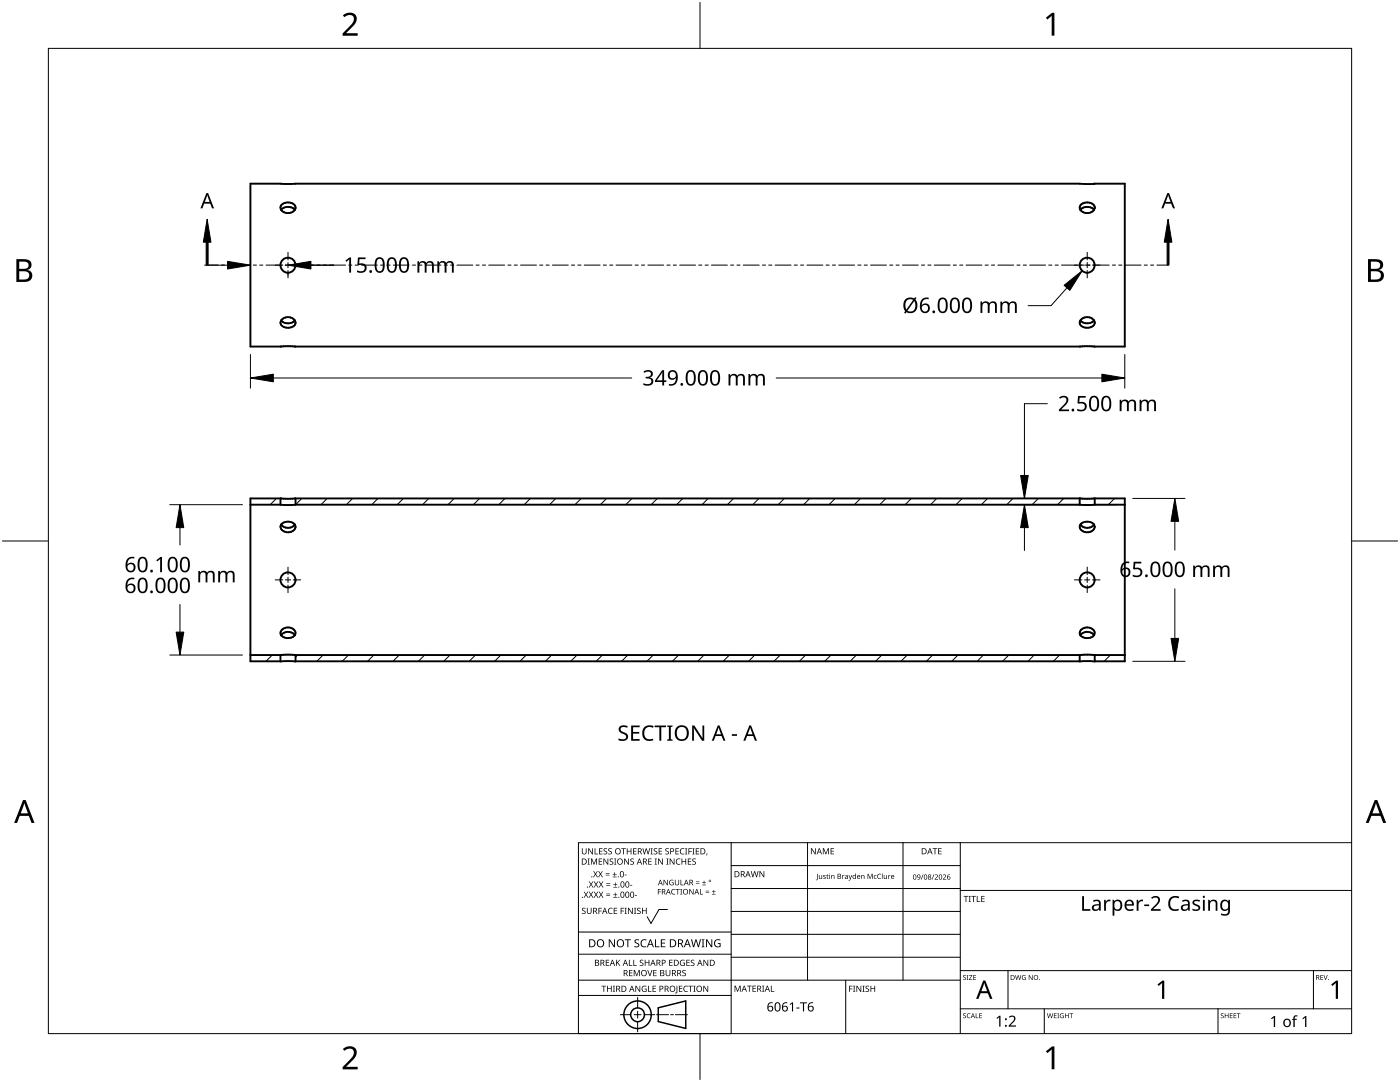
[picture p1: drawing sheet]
<svg xmlns="http://www.w3.org/2000/svg" width="279mm" height="216mm" viewBox="0 0 279 216" stroke-linecap="round" stroke-linejoin="round" font-family="sans-serif">
<g fill="none" stroke="#000" stroke-width=".38">
<path d="M218.3 36.7h.1M218.5 36.7h6v32.5h-174.5v-32.5h168.3M218.5 36.7h-.2M218.5 36.7h.1M56 41.4l.1 .5M56 41.4a1.69 1.69 0 0 1 2.6-.7l.4 .6-.2 .6M56.2 41.8a1.94 1.94 0 0 1 2.6 0 1.72 1.72 0 0 1-2.7 .1zM58.8 41.9h.1M215.5 41.4l.1 .5M215.5 41.4a1.69 1.69 0 0 1 2.6-.7l.4 .6-.2 .6M215.7 41.8a1.94 1.94 0 0 1 2.6 0 1.72 1.72 0 0 1-2.7 .1zM218.3 41.9h.1"/>
<path d="M56.1 64a1.18 1.18 0 0 0 .3 1.2 1.18 1.18 0 0 0 1.2 .2h.2a1.09 1.09 0 0 0 1.2-1.2M56.1 63.9a1.91 1.91 0 0 0 2.7 0l.1 .3M56.1 63.9a1.74 1.74 0 0 1 2.7 0M215.6 63.9a1.91 1.91 0 0 0 2.7 0 1.11 1.11 0 0 1-.2 1.2 1.11 1.11 0 0 1-1.1 .3h-.2a1.09 1.09 0 0 1-1.2-1.4M215.6 63.9a1.74 1.74 0 0 1 2.7 0M56 99.5h-6v32.5h6v-1.3M56 99.5v1.2h-6M56 99.5h3M215.5 99.5h3M215.5 99.5h-156.5M215.5 99.5v1.2h-156.5v-1.2M218.5 99.5h6v32.5h-6v-1.3"/>
<path d="M218.5 99.5v1.2h6M56 100.7h3M56.1 104.7a1.29 1.29 0 0 0 1.7 1.5 1.03 1.03 0 0 0 1-1.5M56.2 104.6a1.8 1.8 0 0 1 2.6 .1 1.66 1.66 0 0 1-2.6-.1zM215.5 100.7h2.9M215.6 104.7a1.28 1.28 0 0 0 1.7 1.5 1.31 1.31 0 0 0 1.2-1.1M215.7 104.6a1.8 1.8 0 0 1 2.6 .1 1.66 1.66 0 0 1-2.6-.1zM218.3 104.7l.1 .4M56 132h3M56 130.7h-6M56 130.7h3M56.1 126.8a1.29 1.29 0 0 1 .4-1.3 1.29 1.29 0 0 1 1.3-.3 1.08 1.08 0 0 1 1 1.6"/>
<path d="M58.8 126.7a1.74 1.74 0 0 0-2.7 0 1.9 1.9 0 0 0 2.7 .1M58.8 126.7h.1M58.8 126.7v.1M215.5 132h2.9M215.5 130.7h3M215.5 130.7v1.3h-156.5v-1.3M215.5 130.7h-156.5M218.3 126.7a1.74 1.74 0 0 0-2.7 0 1.9 1.9 0 0 0 2.7 .1M218.3 126.7h.1M218.3 126.7v.1M218.4 126.3l-.1 .5M218.5 126.3a1.56 1.56 0 0 0-1.5-1.1 1.56 1.56 0 0 0-1.5 1.1l.1 .5"/>
<path d="M224.5 130.7h-6"/>
<circle cx="57.5" cy="52.9" r="1.5"/>
<circle cx="216.9" cy="52.9" r="1.49"/>
<circle cx="57.5" cy="115.7" r="1.5"/>
<circle cx="216.9" cy="115.7" r="1.49"/>
</g>
<g fill="none" stroke="#000" stroke-width=".2">
<path d="M50.1 99.5l-.1 .1M55.2 99.5l-1.3 1.2M60.2 99.5l-1.2 1.2M65.3 99.5l-1.2 1.2M70.4 99.5l-1.3 1.2M75.4 99.5l-1.2 1.2M80.5 99.5l-1.2 1.2M85.6 99.5l-1.3 1.2M90.7 99.5l-1.3 1.2M95.7 99.5l-1.2 1.2M100.8 99.5l-1.3 1.2M105.9 99.5l-1.3 1.2"/>
<path d="M110.9 99.5l-1.2 1.2M116 99.5l-1.3 1.2M121.1 99.5l-1.3 1.2M126.1 99.5l-1.2 1.2M131.2 99.5l-1.2 1.2M136.3 99.5l-1.3 1.2M141.3 99.5l-1.2 1.2M146.4 99.5l-1.2 1.2M151.5 99.5l-1.3 1.2M156.5 99.5l-1.2 1.2M161.6 99.5l-1.2 1.2M166.7 99.5l-1.3 1.2"/>
<path d="M171.8 99.5l-1.3 1.2M176.8 99.5l-1.2 1.2M181.9 99.5l-1.3 1.2M187 99.5l-1.3 1.2M192 99.5l-1.2 1.2M197.1 99.5l-1.3 1.2M202.2 99.5l-1.3 1.2M207.2 99.5l-1.2 1.2M212.3 99.5l-1.2 1.2M222.4 99.5l-1.2 1.2M54.3 130.7l-1.2 1.3M59.4 130.7l-.4 .4"/>
<path d="M64.5 130.7l-1.3 1.3M69.5 130.7l-1.2 1.3M74.6 130.7l-1.2 1.3M79.7 130.7l-1.3 1.3M84.7 130.7l-1.2 1.3M89.8 130.7l-1.2 1.3M94.9 130.7l-1.3 1.3M100 130.7l-1.3 1.3M105 130.7l-1.2 1.3M110.1 130.7l-1.3 1.3M115.2 130.7l-1.3 1.3M120.2 130.7l-1.2 1.3"/>
<path d="M125.3 130.7l-1.3 1.3M130.4 130.7l-1.3 1.3M135.4 130.7l-1.2 1.3M140.5 130.7l-1.2 1.3M145.6 130.7l-1.3 1.3M150.6 130.7l-1.2 1.3M155.7 130.7l-1.2 1.3M160.8 130.7l-1.3 1.3M165.8 130.7l-1.2 1.3M170.9 130.7l-1.2 1.3M176 130.7l-1.3 1.3M181.1 130.7l-1.3 1.3"/>
<path d="M186.1 130.7l-1.2 1.3M191.2 130.7l-1.3 1.3M196.3 130.7l-1.3 1.3M201.3 130.7l-1.2 1.3M206.4 130.7l-1.3 1.3M211.5 130.7l-1.3 1.3M215.5 131.8l-.2 .2M221.6 130.7l-1.2 1.3"/>
</g>
<path d="M9.7 9.7h260v196.5h-260z" fill="none" stroke="#000" stroke-width=".2"/>
<path d="M139.7 .5v9.2M.5 108h9.2M269.7 108h9.2M139.7 206.2v9.2" fill="none" stroke="#000" stroke-width=".2"/>
<g fill="#000">
<path d="M68.4 3.1a1.64 1.64 0 0 1 2.8 .4 2.52 2.52 0 0 1-1.2 2.2l-.9 .9h2.3v.5h-3v-.4l1.2-1.2a1.95 1.95 0 0 0 .9-2.2 1.23 1.23 0 0 0-1.8 .1zM208.7 3.5l1.3-.9h.4v4.5h-.5v-4l-.9 .8zM68.4 209.3a1.64 1.64 0 0 1 2.8 .4 2.52 2.52 0 0 1-1.2 2.2l-.9 1h2.3v.5h-3v-.5l1.2-1.2a1.95 1.95 0 0 0 .9-2.1 1.23 1.23 0 0 0-1.8 .1zM208.7 209.8l1.3-1h.4v4.6h-.5v-4l-.9 .7z"/>
<path d="M3.3 51.7h1.3a1.28 1.28 0 0 1 1.7 1.3 1.04 1.04 0 0 1-.9 .9 1.23 1.23 0 0 1 1 1.5 1.23 1.23 0 0 1-1.5 .9h-1.6zM3.8 54.1v1.7h1a.86 .86 0 0 0 1-.9 .86 .86 0 0 0-1.1-.8zM3.8 52.2v1.4h.9a.78 .78 0 0 0 1-.7 .78 .78 0 0 0-1.1-.7z"/>
<path d="M273 51.7h1.3a1.28 1.28 0 0 1 1.7 1.3 1.04 1.04 0 0 1-.8 .9 1.23 1.23 0 0 1 1 1.5 1.23 1.23 0 0 1-1.6 .9h-1.6zM273.6 54.1v1.7h.9a.86 .86 0 0 0 1.1-.9 .86 .86 0 0 0-1.1-.8zM273.6 52.2v1.4h.8a.78 .78 0 0 0 1-.7 .78 .78 0 0 0-1.1-.7z"/>
<path d="M4.6 159.6h.5l1.8 4.6h-.6l-.6-1.4h-1.8l-.5 1.4h-.6zM4.8 160.2l-.7 2.1h1.5z"/>
<path d="M274.3 159.6h.6l1.7 4.6h-.6l-.5-1.4h-1.8l-.6 1.4h-.5zM274.6 160.2l-.7 2.1h1.4z"/>
</g>
<g fill="none" stroke="#000" stroke-width=".2">
<path d="M145.9 168.1v38.1h-30.5v-38.1h154.3M145.9 172.7h45.7M145.9 177.3h45.7M161.2 168.1v27.5M180.2 168.1v27.5M191.6 168.1v38.1M191.6 177.7h78.1M115.4 198.6h30.5M115.4 195.6h76.2M115.4 190.4h30.5M115.4 186h30.5M127.3 199v2.1"/>
<path d="M133.2 181.5h-1.7l-1.6 2.8-.7-1.4M145.9 181.9h45.7M145.9 186.4h45.7M145.9 191h45.7M168.8 195.6v10.6M191.6 193.7h78.1M201.2 193.7v7.6M262.1 193.7v7.6M123.8 202.5h2.1M126.6 202.5h1.3M127.3 201.8v1.4M127.3 203.8v2.1"/>
<path d="M128.6 202.5h2.1M131 202.5h2.4M133.8 202.5h.6M134.8 202.5h2.4M191.6 201.3h78.1M208.4 201.3v4.9M243.1 201.3v4.9"/>
</g>
<g fill="#000">
<path d="M116.1 169.3h.2v.8a.32 .32 0 0 0 .3 .3 .32 .32 0 0 0 .3-.3v-.8h.2v.8a.47 .47 0 0 1-.5 .4 .47 .47 0 0 1-.5-.5zM116.5 177.9h.2l.3 .5 .3-.5h.1l-.4 .6 .4 .6h-.1l-.3-.5-.4 .5h-.1l.4-.6zM117.3 171.3h.4l-.1 .1v1l.1 .1h-.4l.1-.1v-1zM117.4 169.3h.2l.6 1v-1h.1v1.2h-.1l-.7-1v1h-.1zM117.5 177.9h.2l.3 .5 .3-.5h.1l-.4 .6 .4 .6h-.1l-.4-.5-.3 .5h-.1l.4-.6zM117.5 175.9h.2l.3 .5 .3-.5h.1l-.4 .6 .5 .6h-.2l-.3-.5-.4 .5h-.1l.4-.6zM117.9 171.3h.3l.3 1 .4-1h.3v1.2h-.2v-1l-.4 1h-.1l-.4-1v1h-.2zM118.7 169.3h.1v1h.6v.2h-.7zM118.4 173.8h.1l.3 .5 .3-.5h.2l-.4 .6 .4 .7h-.1l-.4-.6-.3 .6h-.1l.4-.7zM118.5 177.9h.2l.2 .5 .3-.5h.2l-.4 .6 .4 .6h-.1l-.4-.5-.3 .5h-.1l.4-.6zM118.5 175.9h.2l.3 .5 .3-.5h.1l-.4 .6 .4 .6h-.1l-.3-.5-.4 .5h-.1l.4-.6zM119.5 171.3h.7v.1h-.6v.4h.5v.2h-.5v.4h.6v.1h-.7z"/>
<path d="M119.6 169.3h.6v.1h-.5v.4h.5v.1h-.5v.4h.5v.2h-.6zM119.4 173.8h.1l.3 .5 .3-.5h.2l-.4 .6 .4 .7h-.1l-.4-.6-.3 .6h-.2l.5-.7zM119.5 177.9h.1l.3 .5 .3-.5h.2l-.4 .6 .4 .6h-.1l-.4-.5-.3 .5h-.1l.4-.6zM119.5 175.9h.2l.3 .5 .3-.5h.1l-.4 .6 .4 .6h-.1l-.4-.5-.3 .5h-.1l.4-.6zM120.9 174.6h.8v.1h-.8zM120.9 174.2h.8v.1h-.8zM121 178.7h.8v.1h-.8zM121 178.3h.8v.1h-.8zM121 176.6h.8v.1h-.8zM121 176.3h.8v.1h-.8zM120.5 169.4l.4-.1h.3l-.1 .1a.25 .25 0 0 0-.4-.1 .25 .25 0 0 0 0 .4l.4 .3 .1 .2-.3 .3-.5-.1v-.1h.2a.27 .27 0 0 0 .4-.1 .27 .27 0 0 0-.3-.3l-.2-.2zM120.4 171.3h.2l.7 1-.1-1h.2v1.2h-.2l-.6-1v1h-.2z"/>
<path d="M121.4 169.4l.5-.1h.2v.1a.25 .25 0 0 0-.4-.1 .25 .25 0 0 0 0 .4l.4 .3v.2l-.2 .3-.5-.1v-.1h.1a.27 .27 0 0 0 .5-.1 .27 .27 0 0 0-.4-.3l-.2-.2zM122.3 174.9h.8v.2h-.8zM122.4 179h.8v.1h-.8zM122.4 177h.8v.1h-.8zM121.7 171.4l.4-.1 .3 .1-.1 .1a.25 .25 0 0 0-.4-.1 .25 .25 0 0 0 0 .4 .42 .42 0 0 1 .5 .5 .42 .42 0 0 1-.7 .2l-.1-.2 .2 .1a.27 .27 0 0 0 .5-.2 .27 .27 0 0 0-.4-.3l-.2-.2zM122.6 174h.1v.4h.4v.1h-.4v.4h-.1v-.4h-.3v-.1h.3zM122.7 178.1h.1v.4h.4v.1h-.4v.3h-.1v-.3h-.3v-.1h.3zM122.7 176.1h.2v.3h.3v.2h-.3v.3h-.2v-.3h-.3v-.2h.3zM122.6 171.3h.4l-.1 .1v1l.1 .1h-.4l.1-.1v-1zM124 169.3h.9v.1h-.4v1.1h-.1v-1.1h-.4zM124.7 174.5h.4v.2h-.4zM124.6 171.3h.1l.7 1v-1h.1v1.2h-.2l-.6-1v1h-.1z"/>
<path d="M125.7 176.6h.5v.1h-.5zM125.1 169.3h.1v.5h.7v-.5h.1v1.2h-.1v-.6h-.7v.6h-.1zM125.8 171.4l.5-.1 .2 .1v.1a.25 .25 0 0 0-.4-.1 .25 .25 0 0 0 0 .4 .42 .42 0 0 1 .4 .5 .42 .42 0 0 1-.7 .2v-.2l.1 .1a.27 .27 0 0 0 .5-.2 .27 .27 0 0 0-.4-.3l-.2-.2zM126.7 178.6h.4v.2h-.4zM126.4 169.3h.6v.1h-.5v.4h.5v.1h-.5v.4h.5v.2h-.6zM128.2 169.3h.2l.2 1 .3-1h.2l.2 1 .3-1h.1l-.3 1.2h-.1l-.3-1.1-.3 1.1h-.2zM129.4 171.3h.7v.1h-.6v.4h.5v.2h-.5v.4h.6v.1h-.7zM129.8 169.3h.5l-.2 .1v1l.2 .1h-.5l.2-.1v-1zM130.7 171.3h.4l-.1 .1v1l.1 .1h-.4l.1-.1v-1zM130.5 169.4l.4-.1h.3l-.1 .1a.25 .25 0 0 0-.4-.1 .25 .25 0 0 0 0 .4l.4 .3 .1 .2-.2 .3-.6-.1v-.1h.2a.27 .27 0 0 0 .4-.1 .27 .27 0 0 0-.3-.3l-.2-.2zM131.3 177.4h.6v.1h-.5v.4h.5v.1h-.5v.5h-.1zM131.4 169.3h.7v.1h-.5v.4h.5v.1h-.5v.4h.5v.2h-.7z"/>
<path d="M131.3 171.3h.2l.7 1v-1h.1v1.2h-.2l-.6-1v1h-.2zM132.4 175.6h.2l.6 .9v-.9h.1v1h-.2l-.6-.9v.9h-.1zM133 171.3h.4l-.1 .1v1l.1 .1h-.4l.1-.1v-1zM132.8 169.4l.4-.1h.3l-.1 .1a.25 .25 0 0 0-.3-.1 .25 .25 0 0 0 0 .4l.4 .3v.2l-.2 .3-.5-.1v-.1h.1a.27 .27 0 0 0 .5-.1 .27 .27 0 0 0-.4-.3l-.2-.2zM133.7 175.7l.5-.2 .2 .1v.1a.45 .45 0 0 0-.7 .4 .45 .45 0 0 0 .6 .4v-.3h-.2v-.1h.3v.5a.6 .6 0 0 1-.8-.1 .6 .6 0 0 1 .1-.8zM134.1 177.5l.4-.1h.3l-.1 .2a.44 .44 0 0 0-.6 .4 .44 .44 0 0 0 .6 .3 .52 .52 0 0 1-.7 0 .52 .52 0 0 1 .1-.8zM133.6 171.3h.2l.7 1v-1h.1v1.2h-.2l-.6-1v1h-.2zM134.9 177.4h.8v.1h-.4v1h-.1v-1h-.3zM135 171.5l.5-.2 .3 .1-.1 .1a.49 .49 0 0 0-.7 .4 .49 .49 0 0 0 .7 .5 .52 .52 0 0 1-.6 0 .52 .52 0 0 1-.2-.6zM134.8 169.3h.7v.1h-.6v.4h.5v.1h-.5v.4h.6v.2h-.7zM134.7 175.6h.1v.7a.28 .28 0 0 0 .3 .2 .28 .28 0 0 0 .3-.2v-.7h.1v.7a.42 .42 0 0 1-.4 .4 .42 .42 0 0 1-.4-.4zM135.8 175.6h.2v.9h.4v.1h-.6z"/>
<path d="M135.8 177.4h.3l-.1 .1v.9l.1 .1h-.3l.1-.1v-.9zM135.8 169.4l.4-.1h.4l-.1 .1h-.2a.49 .49 0 0 0-.4 .6 .49 .49 0 0 0 .7 .3 .52 .52 0 0 1-.7 .1 .52 .52 0 0 1-.2-.6zM136 171.3h.2v.5h.6v-.5h.1v1.2h-.1v-.5h-.6v.5h-.2zM136.7 169.3h.5l-.2 .1v1l.2 .1h-.5l.2-.1v-1zM137.4 169.3h.7v.1h-.6v.4h.5v.2h-.5v.5h-.1zM137.3 171.3h.7v.1h-.6v.4h.5v.2h-.5v.4h.6v.1h-.7zM137.6 177.4h.1l.6 .9v-.9h.1v1.1h-.1l-.6-.9v.9h-.1zM138.2 169.3h.4l-.1 .1v1l.1 .1h-.4l.1-.1v-1zM138.9 176.2h.7v.1h-.7zM138.9 175.9h.7v.1h-.7zM138.2 171.4l.4-.1 .3 .1-.1 .1a.25 .25 0 0 0-.4-.1 .25 .25 0 0 0 0 .4 .42 .42 0 0 1 .5 .5 .42 .42 0 0 1-.7 .2l-.1-.2 .2 .1a.27 .27 0 0 0 .5-.2 .27 .27 0 0 0-.4-.3l-.2-.2zM138.9 169.3h.6v.1h-.5v.4h.5v.1h-.5v.4h.5v.2h-.6z"/>
<path d="M139.7 177.4h.1v1h.5v.1h-.6zM140.1 176.5h.8v.1h-.8zM140.5 175.7h.1v.3h.3v.2h-.3v.3h-.1v-.3h-.4v-.2h.4zM140.8 178h.7v.2h-.7zM140.8 177.7h.7v.1h-.7zM141 170.3h.2l-.3 .4zM142.1 178.4h.7v.1h-.7zM142.4 177.6h.1v.3h.3v.1h-.3v.3h-.1v-.3h-.3v-.1h.3zM149.8 173.8h.2l.3 1.1 .2-1.1h.2l.3 1.1 .2-1.1h.2l-.3 1.2h-.2l-.3-1-.3 1h-.1zM151.6 173.8h.1l.7 1v-1h.1v1.2h-.1l-.7-1v1h-.1zM161.8 169.3h.2l.7 1v-1h.1v1.2h-.2l-.6-1v1h-.2zM163.1 174.4h.1v1l-.3 .2-.1-.1 .3-.1z"/>
<path d="M163.4 174.6h.2v.5a.21 .21 0 0 0 .2 .2 .21 .21 0 0 0 .1-.3v-.4h.2v.8l-.1-.1a.3 .3 0 0 1-.4 .1 .3 .3 0 0 1-.2-.3zM164.2 169.3h.2l.4 .9 .4-.9h.2v1.2h-.1v-1.1l-.4 1.1h-.1l-.4-1.1v1.1h-.2zM164.3 174.7l.5-.1-.4 .2 .4 .3v.2h-.5v-.1l.1 .1a.18 .18 0 0 0 .2 0 .18 .18 0 0 0 .1-.3 .18 .18 0 0 0-.3 0zM165.1 174.4v.2h.3l-.3 .1v.5l.2 .2-.3-.1-.1-.7zM165.5 174.6h.1v.8h-.1zM165.9 174.6l.1 .1a.29 .29 0 0 1 .3-.1 .29 .29 0 0 1 .2 .3v.5h-.1v-.5a.21 .21 0 0 0-.2-.2 .21 .21 0 0 0-.2 .3v.4h-.1zM165.8 169.3h.6v.1h-.5v.4h.5v.1h-.5v.4h.5v.2h-.6zM168.1 174.6l.1 .2 .3-.2-.3 .2v.6h-.1zM169.3 174.6h.2l.2 .7 .2-.7h.2l-.4 .9-.2 .2-.1-.1 .2-.2zM171.9 174.6l.1 .1a.29 .29 0 0 1 .3-.1 .29 .29 0 0 1 .2 .3v.5h-.1v-.5a.21 .21 0 0 0-.3-.2 .21 .21 0 0 0-.1 .3v.4h-.1zM173.1 174.4h.2l.4 .8 .3-.8h.2v1h-.2v-.9l-.4 .9-.3-.9v.9h-.2zM174.5 174.7l.3-.1 .1 .1a.28 .28 0 0 0-.4 .3 .28 .28 0 0 0 .4 .2l-.1 .2-.3-.1z"/>
<path d="M175.2 174.5l.4-.2 .2 .1v.1a.41 .41 0 0 0-.6 .4 .41 .41 0 0 0 .6 .3 .48 .48 0 0 1-.7 0 .48 .48 0 0 1 .1-.7zM176 174.3h.1v1.1h-.1zM176.4 174.6h.1v.5a.21 .21 0 0 0 .3 .2 .21 .21 0 0 0 .1-.3v-.4h.1v.8l-.1-.1a.3 .3 0 0 1-.3 .1 .3 .3 0 0 1-.2-.3zM177.3 174.6l.1 .2 .3-.2-.3 .2v.6h-.1zM184.2 174.5h.1l-.4 1h-.1zM186.3 174.5h.2l-.4 1h-.2zM186.1 169.3h.9v.1h-.3v1.1h-.2v-1.1h-.4zM186.5 174.6a.37 .37 0 0 1 .6 0 .37 .37 0 0 1-.2 .6l-.2 .2h.5v.1h-.7l.3-.4a.27 .27 0 0 0 .3-.3 .27 .27 0 0 0-.4-.2zM187.2 169.3h.7v.1h-.5v.4h.5v.1h-.5v.4h.5v.2h-.7zM188.2 174.6a.37 .37 0 0 1 .6 0 .37 .37 0 0 1-.3 .6l-.2 .2h.5v.1h-.6l.2-.4a.27 .27 0 0 0 .3-.3 .27 .27 0 0 0-.4-.2zM192.3 178.8h.9v.1h-.3v1.1h-.2v-1.1h-.4zM193.3 178.8h.5l-.2 .1v1l.2 .1h-.5l.2-.1v-1z"/>
<path d="M193.8 178.8h1v.1h-.4v1.1h-.2v-1.1h-.4zM194.9 178.8h.2v1.1h.5v.1h-.7zM195.8 178.8h.7v.1h-.5v.4h.5v.1h-.5v.5h.5v.1h-.7zM220.3 179.5h.3l.1 .4 .4-.3 .5-.1v.4h-.5l-.3 .3-.1 1.5h-.4zM226.8 179.5h.3l.1 .4 .4-.3 .5-.1v.4h-.5l-.3 .3-.1 1.5h-.4zM233.5 179.2a1.63 1.63 0 0 1 1.9-.2l-.2 .3-.8-.2a1.19 1.19 0 0 0-.8 1.6 1.19 1.19 0 0 0 1.6 .6v.4a1.5 1.5 0 0 1-1.8-.4 1.5 1.5 0 0 1-.1-1.8zM116.2 181.3l.4-.2 .3 .1-.1 .1a.25 .25 0 0 0-.4-.1 .25 .25 0 0 0 0 .4l.4 .2 .1 .3-.3 .3-.5-.1v-.1h.2a.27 .27 0 0 0 .4-.1 .27 .27 0 0 0-.3-.3l-.2-.2zM117.1 181.1h.2v.8a.32 .32 0 0 0 .3 .3 .32 .32 0 0 0 .3-.3v-.8h.2v.8a.47 .47 0 0 1-.5 .5 .47 .47 0 0 1-.5-.5zM119.4 181.1h.7v.2h-.5v.4h.5v.1h-.5v.6h-.2zM120 196.7h1v.1h-.4v1.1h-.2v-1.1h-.4zM120.9 191.5h.7v.1h-.5v.4h.4v.2h-.4v.4h.5v.1h-.7zM121.5 181.3l.4-.2 .4 .1-.1 .1a.49 .49 0 0 0-.7 .5 .49 .49 0 0 0 .7 .4 .52 .52 0 0 1-.6 .1 .52 .52 0 0 1-.3-.6z"/>
<path d="M121.1 196.7h.2v.5h.6v-.5h.2v1.2h-.2v-.6h-.6v.6h-.2zM121.5 187.4h.2l.9 1.3v-1.3h.1v1.6h-.2l-.8-1.3v1.3h-.2zM122.3 196.7h.4l-.1 .1v1l.1 .1h-.4l.2-.1v-1zM122.5 181.1h.7v.2h-.6v.4h.5v.1h-.5v.4h.6v.2h-.7zM122.9 191.5h.2v.6l.5-.6h.2l-.5 .5 .5 .7h-.2l-.4-.6-.1 .6h-.2zM123.9 181.1h.6v.2h-.5v.4h.5v.1h-.5v.6h-.1zM124.7 181.1h.4l-.2 .2v.9l.2 .2h-.4l.1-.2v-.9zM124.7 187.4h1.2v.2h-.5v1.4h-.2v-1.4h-.5zM125.5 191.5h.2v1.1h.5v.1h-.7zM125.5 193.6h.7v.1h-.5v.4h.5v.1h-.5v.4h.5v.2h-.7zM125.3 181.1h.2l.7 1.1-.1-1.1h.2v1.3h-.2l-.6-1v1h-.2zM126.4 191.5h.2v1.1h.5v.1h-.7z"/>
<path d="M126.5 181.1h.5l-.2 .2v.9l.2 .2h-.5l.2-.2v-.9zM126.5 193.6h.2l.4 1 .4-1h.2v1.2h-.2v-1.1l-.4 1.1h-.1l-.4-1.1v1.1h-.1zM126.7 187.6l.3-.2 .6 .1-.2 .1a.33 .33 0 0 0-.6 .2 .33 .33 0 0 0 .4 .4 .47 .47 0 0 1 .4 .6 .47 .47 0 0 1-.7 .2h-.3v-.2h.2a.35 .35 0 0 0 .6-.2 .35 .35 0 0 0-.5-.4l-.3-.2zM126.8 196.7h.2l.6 1v-1h.2v1.2h-.2l-.7-1 .1 1h-.2zM127.2 181.3l.4-.2 .3 .1-.1 .1a.25 .25 0 0 0-.4-.1 .25 .25 0 0 0 0 .4l.4 .2 .1 .3-.3 .3-.5-.1v-.1h.2a.27 .27 0 0 0 .4-.1 .27 .27 0 0 0-.3-.3l-.2-.2zM127.7 191.6l.5-.1 .2 .1v.1a.25 .25 0 0 0-.4-.1 .25 .25 0 0 0 0 .4l.4 .2v.3l-.2 .2h-.5v-.2l.1 .1a.27 .27 0 0 0 .5-.2 .27 .27 0 0 0-.4-.3l-.2-.2zM128 187.6l.6-.2 .4 .1v.2a.64 .64 0 0 0-1 .5 .64 .64 0 0 0 1 .6v.2a.83 .83 0 0 1-1.1-.3 .83 .83 0 0 1 .1-1.1zM128.2 196.8l.6-.1 .2 .1v.1a.5 .5 0 0 0-.8 .4 .5 .5 0 0 0 .7 .5v-.4h-.3v-.1h.4v.6a.66 .66 0 0 1-.8-.2 .66 .66 0 0 1 0-.9zM128.1 181.1h.2v.6h.6v-.6h.2v1.3h-.2v-.6h-.6v.6h-.2zM129.2 193.6h.1l.4 1 .3-1h.2l-.4 1.2h-.2zM129.3 196.7h.2v1.1h.5v.1h-.7zM128.7 191.5h.1v.5h.6v-.5h.2v1.2h-.2v-.5h-.6v.5h-.1z"/>
<path d="M130.7 187.4h.2v1.4h.7v.2h-.9zM130.2 196.7h.7v.1h-.5v.4h.5v.1h-.5v.5h.5v.1h-.7zM130.4 193.6h.6v.1h-.5v.4h.5v.1h-.5v.4h.5v.2h-.6zM131.9 187.4h.9v.2h-.7v.5h.6v.2h-.6v.5h.7v.2h-.9zM132.8 193.6h.2v.7a.32 .32 0 0 0 .3 .4 .32 .32 0 0 0 .3-.4v-.7h.2v.7a.47 .47 0 0 1-.5 .5 .47 .47 0 0 1-.5-.5zM133.5 191.5h.7v.1h-.5v.4h.5v.2h-.5v.4h.5v.1h-.7zM135 196.7h.2v1.3l-.1 .2h-.3l-.1-.1 .3-.2zM135.5 196.7h.7v.1h-.5v.4h.4v.1h-.4v.5h.5v.1h-.7zM135.8 191.7l.5-.2 .4 .1-.1 .1a.5 .5 0 0 0-.8 .4 .5 .5 0 0 0 .7 .5v-.4h-.2v-.1h.4v.6a.66 .66 0 0 1-.9-.1 .66 .66 0 0 1 0-.9zM136.2 193.7l.4-.2 .3 .1-.1 .1a.25 .25 0 0 0-.4-.1 .25 .25 0 0 0 0 .4 .42 .42 0 0 1 .5 .6 .42 .42 0 0 1-.7 .2l-.1-.2h.2a.27 .27 0 0 0 .5-.1 .27 .27 0 0 0-.4-.3l-.2-.2zM136.5 196.8l.5-.1 .3 .1-.1 .1a.49 .49 0 0 0-.7 .4 .49 .49 0 0 0 .8 .4 .52 .52 0 0 1-.7 .1 .52 .52 0 0 1-.2-.6zM137 191.5h.7v.1h-.6v.4h.5v.2h-.5v.4h.6v.1h-.7z"/>
<path d="M137.4 196.7h.9v.1h-.4v1.1h-.1v-1.1h-.4zM137.9 191.6l.4-.1 .3 .1-.1 .1a.25 .25 0 0 0-.4-.1 .25 .25 0 0 0 0 .4l.4 .2 .1 .3-.2 .2h-.6v-.2l.2 .1a.27 .27 0 0 0 .5-.2 .27 .27 0 0 0-.4-.3l-.2-.2zM138.4 196.7h.4l-.1 .1v1l.1 .1h-.4l.1-.1v-1zM137.9 187.4h.2l.3 1.4 .4-1.4h.2l.4 1.4 .3-1.4h.2l-.4 1.6h-.2l-.4-1.3-.4 1.3h-.2zM140 187.4h.6l-.2 .2v1.3l.2 .1h-.6l.2-.1v-1.3zM140.4 196.7h.1l.7 1v-1h.1v1.2h-.1l-.7-1v1h-.1zM140.4 191.5h.2l.6 1v-1h.1v1.2h-.1l-.7-1v1h-.1zM140.9 187.4h.2l.9 1.3v-1.3h.2v1.6h-.3l-.8-1.3v1.3h-.2zM142.7 187.6l.7-.2 .4 .1-.1 .2a.65 .65 0 0 0-1 .5 .65 .65 0 0 0 .9 .6v-.4h-.3v-.2h.5v.7a.86 .86 0 0 1-1.1-.1 .86 .86 0 0 1 0-1.2zM146.6 196.7h.2l.4 1 .4-1h.2v1.2h-.1v-1.1l-.4 1.1h-.2l-.4-1.1v1.1h-.1zM149.1 196.7h.9v.1h-.4v1.1h-.1v-1.1h-.4zM150.2 196.7h.7v.1h-.6v.4h.5v.1h-.5v.5h.6v.1h-.7z"/>
<path d="M152.1 196.7h.4l-.1 .1v1l.1 .1h-.4l.1-.1v-1zM153.8 196.7h.2v1.1h.5v.1h-.7zM169.5 196.7h.6v.1h-.5v.5h.5v.1h-.5v.5h-.1zM170.2 196.7h.5l-.2 .1v1l.2 .1h-.5l.2-.1v-1zM170.9 196.7h.2l.6 1v-1h.2v1.2h-.2l-.6-1v1h-.2zM172.1 196.7h.5l-.2 .1v1l.2 .1h-.5l.2-.1v-1zM172.8 196.8l.4-.1h.2v.2a.25 .25 0 0 0-.4-.1 .25 .25 0 0 0 0 .4l.4 .2 .1 .3-.3 .2h-.5v-.2l.2 .1a.27 .27 0 0 0 .4-.2 .27 .27 0 0 0-.3-.3l-.3-.2zM173.7 196.7h.2v.5h.6v-.5h.2v1.2h-.2v-.6h-.6v.6h-.2zM192.2 194.7l.4-.1h.2l-.1 .1a.24 .24 0 0 0-.3 0 .24 .24 0 0 0-.1 .3 .24 .24 0 0 0 .4 .1l.1 .1-.1 .3h-.4l-.1-.1a.24 .24 0 0 0 .3 .1 .24 .24 0 0 0 .1-.3l-.4-.3zM192.9 194.6h.4l-.1 .1v.7l.1 .1h-.4l.1-.1v-.7zM193.4 194.6h.6l-.5 .8h.6v.1h-.7l.5-.8h-.5zM194.2 194.6h.6v.1h-.4v.3h.4v.1h-.4v.3h.4v.1h-.6z"/>
<path d="M202.6 194.6h.1l.2 .8 .2-.8h.2l.2 .8 .2-.8h.1l-.2 .9h-.2l-.2-.8-.2 .8h-.2zM204.1 194.7l.3-.1h.3l-.1 .1a.4 .4 0 0 0-.6 .4 .4 .4 0 0 0 .6 .3v-.3l-.2-.1h.3v.5a.53 .53 0 0 1-.7-.1 .53 .53 0 0 1 .1-.7zM205.3 194.6h.2l.5 .8v-.8h.1v.9h-.2l-.5-.8v.8h-.1zM216 178.8h.3v2.6h1.3v.3h-1.6zM228.4 180.5h.9v.3h-.9zM229.7 179.1a.97 .97 0 0 1 1.1-.3 .97 .97 0 0 1 .7 .9l-.3 .6-1 1.1h1.4v.3h-1.9v-.3l1-1a.69 .69 0 0 0 .5-.7 .69 .69 0 0 0-.5-.6l-.8 .3zM231 196.4l1-.7h.4v3.6h-.5v-3.2l-.7 .6zM238.1 179.7a1.29 1.29 0 0 1 1.4 0l-.1 .2-.5-.1a.35 .35 0 0 0-.6 .2 .35 .35 0 0 0 .4 .4l.2 .1a.66 .66 0 0 1 .6 .8 .66 .66 0 0 1-.8 .5l-.7-.2v-.3l.7 .2 .4-.1v-.4l-.4-.3a.65 .65 0 0 1-.6-1zM241.1 179.5h.3l.1 .3a.83 .83 0 0 1 .9-.3 .83 .83 0 0 1 .6 .8v1.4h-.4v-1.4a.59 .59 0 0 0-.7-.5 .59 .59 0 0 0-.4 .8v1.1h-.4zM263.5 194.6h.6v.1h-.5v.3h.4v.1h-.4v.3h.5v.1h-.6zM264.1 194.6h.2l.2 .8 .3-.8h.2l-.4 .9h-.1zM265.7 196.4l1-.7h.3v3.6h-.4v-3.2l-.7 .6z"/>
<path d="M157.6 200.4l.7-.4v1.8h-.2v-1.6l-.4 .3zM158.9 201h.6v.2h-.6zM159.7 200h1.3v.2h-.5v1.6h-.3v-1.6h-.5zM192.2 202.3l.4-.1h.2l-.1 .1a.24 .24 0 0 0-.3 0 .24 .24 0 0 0-.1 .3 .24 .24 0 0 0 .4 .1l.1 .2-.1 .2-.4 .1-.1-.2a.24 .24 0 0 0 .3 .1 .24 .24 0 0 0 .1-.3l-.4-.2zM193.1 202.3l.6-.1-.3 .1a.4 .4 0 0 0-.3 .5 .4 .4 0 0 0 .5 .2 .46 .46 0 0 1-.6 0 .46 .46 0 0 1 .1-.7zM194.7 202.2h.1v.8h.5v.2h-.6zM195.4 202.2h.6v.1h-.4v.3h.4v.1h-.4v.4h.4v.1h-.6zM198.9 203.1l.5-.4h.3v2.2h-.3v-1.9l-.4 .3zM201.3 202.9a.76 .76 0 0 1 1.2 0 .76 .76 0 0 1-.3 1.1l-.6 .6h1.1v.3h-1.4v-.3l.8-.8a.52 .52 0 0 0 .2-.8 .52 .52 0 0 0-.8 .1zM209 202.2h.1l.2 .8 .2-.8h.1l.3 .8 .2-.8h.1l-.3 1h-.1l-.2-.9-.3 .9h-.1zM210.3 202.2h.6v.1h-.4v.3h.3v.1h-.3v.4h.4v.1h-.6zM211 202.2h.4l-.2 .1v.8l.2 .1h-.4l.1-.1v-.8z"/>
<path d="M211.6 202.3l.7-.1-.1 .1a.4 .4 0 0 0-.6 .4 .4 .4 0 0 0 .6 .3v-.2l-.2-.2h.3v.5a.53 .53 0 0 1-.7-.1 .53 .53 0 0 1 0-.7zM212.5 202.2h.2v.4h.5v-.4h.1v1h-.1v-.5h-.5v.5h-.2zM213.4 202.2h.8v.1h-.3v.9h-.2v-.9h-.3zM243.7 202.3l.3-.1h.2v.1a.24 .24 0 0 0-.3 0 .24 .24 0 0 0-.1 .3 .24 .24 0 0 0 .3 .1l.1 .2-.1 .2-.4 .1-.1-.2a.24 .24 0 0 0 .4 .1 .24 .24 0 0 0 0-.3l-.3-.2zM244.4 202.2h.2v.4h.5v-.4h.1v1h-.1v-.5h-.5v.5h-.2zM245.4 202.2h.6v.1h-.4v.3h.4v.1h-.4v.4h.4v.1h-.6zM246.2 202.2h.5v.1h-.4v.3h.4v.1h-.4v.4h.4v.1h-.5zM246.8 202.2h.8v.1h-.3v.9h-.2v-.9h-.3zM253.7 203.2l.6-.5h.2v2.2h-.3v-1.9l-.4 .4zM258.2 202.7l.3-.1h.5l-.1 .3-.4-.1-.1 .2v.3h.4v.2h-.4v1.4h-.3v-1.4h-.3l.3-.2zM259.9 203.2l.6-.5h.2v2.2h-.2v-1.9l-.5 .4z"/>
<path d="M116.1 171.3h.4a.61 .61 0 0 1 .6 .6 .61 .61 0 0 1-.6 .6h-.4zM116.3 171.4v1h.1a.48 .48 0 0 0 .5-.5 .48 .48 0 0 0-.4-.5z"/>
<path d="M122.7 169.9a.61 .61 0 0 1 1.2 0 .61 .61 0 0 1-1.2 0zM123 169.5a.47 .47 0 0 0-.1 .7 .47 .47 0 0 0 .8 0v-.1a.45 .45 0 0 0-.1-.6 .45 .45 0 0 0-.6 0z"/>
<path d="M123.1 171.9a.61 .61 0 0 1 1.2 0 .61 .61 0 0 1-1.2 0zM123.5 171.5l-.2 .4a.45 .45 0 0 0 .7 .4 .45 .45 0 0 0 0-.8l-.2-.1z"/>
<path d="M123.9 173.9a.51 .51 0 0 1 .6 .1 .51 .51 0 0 1 0 .7 .44 .44 0 0 1-.6 .3 .44 .44 0 0 1-.2-.6zM123.9 174v.1a.48 .48 0 0 0 .3 .8 .53 .53 0 0 0 .2-.5 .53 .53 0 0 0-.4-.4z"/>
<path d="M124 178a.44 .44 0 0 1 .5 0 .44 .44 0 0 1 .1 .5 .46 .46 0 0 1-.4 .7 .46 .46 0 0 1-.4-.7zM124.1 178.1l-.1 .2a.45 .45 0 0 0 .3 .7 .53 .53 0 0 0 .2-.5 .53 .53 0 0 0-.4-.4z"/>
<path d="M124 176a.44 .44 0 0 1 .5 0 .44 .44 0 0 1 .1 .5 .46 .46 0 0 1-.4 .6 .46 .46 0 0 1-.4-.7zM124.1 176.1l-.1 .4a.31 .31 0 0 0 .2 .5 .31 .31 0 0 0 .3-.5l-.1-.4z"/>
<path d="M124.9 178a.5 .5 0 0 1 .7 .1 .5 .5 0 0 1 0 .6 .44 .44 0 0 1-.6 .4 .44 .44 0 0 1-.2-.6zM125 178.1a.48 .48 0 0 0-.1 .6 .48 .48 0 0 0 .4 .3l.1-.8-.2-.2z"/>
<path d="M124.9 176a.44 .44 0 0 1 .6 0 .44 .44 0 0 1 .1 .5 .46 .46 0 0 1-.5 .6 .46 .46 0 0 1-.3-.7zM125 176.1l-.1 .4a.31 .31 0 0 0 .3 .5 .31 .31 0 0 0 .2-.5v-.4z"/>
<path d="M125.9 178a.5 .5 0 0 1 .6 .1 .5 .5 0 0 1 0 .6 .44 .44 0 0 1-.5 .4 .44 .44 0 0 1-.2-.6zM126 178.1l-.1 .1a.48 .48 0 0 0 .4 .8 .53 .53 0 0 0 .2-.5 .53 .53 0 0 0-.5-.4z"/>
<path d="M127.3 169.3h.3a.35 .35 0 0 1 .5 .2 .35 .35 0 0 1-.3 .4l.4 .6h-.2l-.3-.5h-.3v.5h-.1zM127.4 169.4v.4h.2a.23 .23 0 0 0 .3-.2 .23 .23 0 0 0-.3-.2z"/>
<path d="M127.5 171.3h.2l.4 1.2h-.1l-.2-.4h-.4l-.2 .4h-.1zM127.6 171.5l-.2 .5h.4z"/>
<path d="M128.3 171.3h.3a.35 .35 0 0 1 .5 .2 .35 .35 0 0 1-.3 .5l.4 .5h-.2l-.3-.5h-.2v.5h-.2zM128.5 171.4v.5h.1a.23 .23 0 0 0 .3-.2 .23 .23 0 0 0-.3-.3z"/>
<path d="M131.7 175.5h.1l.5 1.1h-.2l-.1-.3h-.4l-.2 .3h-.1zM131.8 175.7l-.2 .5h.4z"/>
<path d="M132.1 177.4h.3a.31 .31 0 0 1 .4 .2 .31 .31 0 0 1-.2 .4l.3 .5h-.2l-.3-.5h-.2v.5h-.1zM132.2 177.5v.4h.2a.21 .21 0 0 0 .2-.2 .21 .21 0 0 0-.2-.2z"/>
<path d="M133.3 177.4h.1l.5 1.1h-.2l-.1-.4h-.4l-.2 .4h-.1zM133.4 177.5l-.2 .5h.4z"/>
<path d="M133.8 169.3h.6l.1 .2-.1 .4-.5 .1v.5h-.1zM133.9 169.4v.5a.29 .29 0 0 0 .5-.3 .29 .29 0 0 0-.5-.2z"/>
<path d="M136.9 175.5h.1l.4 1.1h-.1l-.1-.3h-.5l-.1 .3h-.1zM137 175.7l-.2 .5h.3z"/>
<path d="M136.2 177.9a.55 .55 0 0 1 1.1 0 .55 .55 0 0 1-1.1 0zM136.4 177.9a.45 .45 0 0 0 .9 0 .45 .45 0 0 0-.9 0z"/>
<path d="M137.6 175.6h.3a.31 .31 0 0 1 .4 .2 .31 .31 0 0 1-.2 .4l.3 .4h-.2l-.2-.4h-.3v.4h-.1zM137.7 175.7v.4h.2a.21 .21 0 0 0 .3-.2 .21 .21 0 0 0-.3-.2z"/>
<path d="M139 177.4h.1l.4 1.1h-.1l-.1-.4h-.5l-.1 .4h-.1zM139.1 177.5l-.2 .5h.3z"/>
<path d="M139.8 169.3h.4a.54 .54 0 0 1 .6 .6 .56 .56 0 0 1-.7 .6h-.3zM140 169.4v.9h.1a.48 .48 0 0 0 .5-.4 .48 .48 0 0 0-.4-.5z"/>
<path d="M141.4 175.8a.25 .25 0 0 1 .5 0 .25 .25 0 0 1-.5 0zM141.5 175.8a.15 .15 0 0 0 .3 0 .15 .15 0 0 0-.3 0z"/>
<path d="M146.6 173.8h.4a.61 .61 0 0 1 .6 .6 .61 .61 0 0 1-.7 .6h-.3zM146.8 174v.9h.1a.43 .43 0 0 0 .5-.5 .41 .41 0 0 0-.4-.4z"/>
<path d="M147.8 173.8h.4a.35 .35 0 0 1 .4 .3 .35 .35 0 0 1-.2 .4l.3 .5h-.2l-.3-.5h-.2v.5h-.2zM148 174v.4h.2a.23 .23 0 0 0 .3-.2 .23 .23 0 0 0-.3-.2z"/>
<path d="M149.2 173.8h.1l.5 1.2h-.1l-.2-.3h-.5l-.1 .3h-.2zM149.3 174l-.2 .5h.4z"/>
<path d="M163.4 169.2h.2l.5 1.3h-.2l-.2-.4h-.4l-.2 .4h-.1zM163.5 169.4l-.2 .6h.4z"/>
<path d="M167.2 174.4h.2a.26 .26 0 0 1 .4 .1 .26 .26 0 0 1-.2 .3 .28 .28 0 0 1 .3 .4 .28 .28 0 0 1-.4 .2h-.3zM167.3 174.9v.4h.2a.19 .19 0 0 0 .2-.2 .19 .19 0 0 0-.2-.2zM167.3 174.5v.3h.2a.17 .17 0 0 0 .2-.2 .17 .17 0 0 0-.2-.1z"/>
<path d="M168.7 174.7h.5v.7l-.1-.1a.26 .26 0 0 1-.3 .1 .26 .26 0 0 1-.2-.3 .26 .26 0 0 1 .4-.2h.1v-.2zM168.8 175.1v.1l.1 .1 .2-.3z"/>
<path d="M170.3 174.7h.4v-.4h.1v1.1l-.1-.1a.38 .38 0 0 1-.6-.1 .38 .38 0 0 1 .2-.5zM170.2 175a.26 .26 0 0 0 .5 0 .26 .26 0 0 0-.5 0z"/>
<path d="M171.1 174.7l.3-.1 .2 .1 .1 .3-.5 .1 .1 .2 .3-.1a.37 .37 0 0 1-.5 .1 .37 .37 0 0 1 0-.6zM171.2 174.8v.1h.3l-.1-.2z"/>
<path d="M177.9 174.7l.3-.1 .2 .1 .1 .3h-.6l.1 .2h.4v.1h-.5zM178 174.8l-.1 .1h.4l-.1-.2z"/>
<path d="M182.3 174.6h.4l.2 .5a.38 .38 0 0 1-.5 .4 .38 .38 0 0 1-.2-.6zM182.4 174.6l-.1 .2a.38 .38 0 0 0 .3 .6 .41 .41 0 0 0 .2-.5 .41 .41 0 0 0-.4-.3z"/>
<path d="M183.1 174.6a.49 .49 0 0 1 .6 .3 .49 .49 0 0 1-.3 .6h-.3v-.1h.3l.2-.4a.32 .32 0 0 1-.5 0 .32 .32 0 0 1 0-.4zM183.1 174.8a.25 .25 0 0 0 .5 0 .25 .25 0 0 0-.5 0z"/>
<path d="M184 169.3h.3a.61 .61 0 0 1 .6 .6 .61 .61 0 0 1-.6 .6h-.3zM184.1 169.4v.9h.2a.43 .43 0 0 0 .5-.4 .41 .41 0 0 0-.5-.5z"/>
<path d="M184.5 174.6l.1-.1a.51 .51 0 0 1 .4 .5 .51 .51 0 0 1-.4 .5l-.2-.4zM184.6 174.6l-.1 .2a.38 .38 0 0 0 .3 .6 .41 .41 0 0 0 .2-.5 .41 .41 0 0 0-.4-.3z"/>
<path d="M185.3 174.6l.2-.1a.25 .25 0 0 1 .3 .2 .25 .25 0 0 1-.2 .3 .29 .29 0 0 1 .2 .4 .29 .29 0 0 1-.5 0 .29 .29 0 0 1 .1-.4l-.2-.2zM185.3 175.3a.2 .2 0 0 0 .4 0 .2 .2 0 0 0-.4 0zM185.4 174.8a.17 .17 0 0 0 .3 0 .17 .17 0 0 0-.3 0z"/>
<path d="M185.5 169.2h.1l.5 1.3h-.1l-.2-.4h-.5l-.1 .4h-.2zM185.6 169.4l-.2 .6h.4z"/>
<path d="M187.5 174.6l.1-.1a.51 .51 0 0 1 .4 .5 .51 .51 0 0 1-.5 .5l-.1-.4zM187.6 174.6l-.1 .2a.38 .38 0 0 0 .3 .6 .41 .41 0 0 0 .1-.5 .41 .41 0 0 0-.3-.3z"/>
<path d="M189.1 174.6l.5-.1-.4 .2-.1 .3a.33 .33 0 0 1 .5 .1 .33 .33 0 0 1-.2 .5 .33 .33 0 0 1-.4-.4zM189.1 175.2a.25 .25 0 0 0 .5 0 .25 .25 0 0 0-.5 0z"/>
<path d="M118.4 181.1h.3a.35 .35 0 0 1 .4 .3 .35 .35 0 0 1-.2 .4l.3 .6h-.1l-.3-.5h-.3v.5h-.1zM118.5 181.3v.4h.2a.23 .23 0 0 0 .3-.2 .23 .23 0 0 0-.3-.2z"/>
<path d="M118.7 191.5h.4a.31 .31 0 0 1 .4 .2 .31 .31 0 0 1-.2 .4 .33 .33 0 0 1 .3 .4 .33 .33 0 0 1-.4 .2h-.5zM118.9 192.2v.4h.2a.23 .23 0 0 0 .3-.2 .23 .23 0 0 0-.3-.2zM118.9 191.6v.4h.2a.21 .21 0 0 0 .3-.2 .21 .21 0 0 0-.3-.2z"/>
<path d="M117.6 187.4h.5a.71 .71 0 0 1 .7 .8 .73 .73 0 0 1-.8 .8h-.4zM117.8 187.6v1.2h.2a.56 .56 0 0 0 .6-.6 .54 .54 0 0 0-.6-.6z"/>
<path d="M119.8 191.5h.4a.35 .35 0 0 1 .4 .3 .35 .35 0 0 1-.2 .4l.3 .5h-.2l-.3-.5h-.2v.5h-.2zM120 191.6v.5h.2a.23 .23 0 0 0 .3-.2 .23 .23 0 0 0-.3-.3z"/>
<path d="M119.3 187.6a.74 .74 0 0 1 .9-.1 .74 .74 0 0 1 .4 .7 .77 .77 0 0 1-1.1 .8 .77 .77 0 0 1-.3-1.3zM119.5 187.7l-.2 .5a.56 .56 0 0 0 .7 .6 .56 .56 0 0 0 .3-.9 .51 .51 0 0 0-.8-.2z"/>
<path d="M120.6 181.1h.2l.4 1.3h-.1l-.2-.4h-.4l-.2 .4h-.1zM120.7 181.3l-.2 .6h.4z"/>
<path d="M122.2 191.5h.1l.5 1.2h-.2l-.1-.3h-.5l-.2 .3h-.1zM122.2 191.7l-.2 .5h.4z"/>
<path d="M123 196.7h.3a.35 .35 0 0 1 .4 .2 .35 .35 0 0 1-.2 .5l.3 .5h-.1l-.3-.5h-.3v.5h-.1zM123.1 196.8v.5h.2a.23 .23 0 0 0 .3-.3 .23 .23 0 0 0-.3-.2z"/>
<path d="M123.3 187.6a.74 .74 0 0 1 .8-.1 .74 .74 0 0 1 .5 .7 .77 .77 0 0 1-1.1 .8 .77 .77 0 0 1-.3-1.3zM123.5 187.7l-.2 .5a.56 .56 0 0 0 .7 .6 .56 .56 0 0 0 .3-.9 .51 .51 0 0 0-.8-.2z"/>
<path d="M124.5 193.6h.3a.35 .35 0 0 1 .4 .2 .35 .35 0 0 1-.2 .4l.3 .6h-.1l-.3-.5h-.3v.5h-.1zM124.6 193.7v.4h.2a.23 .23 0 0 0 .3-.2 .23 .23 0 0 0-.3-.2z"/>
<path d="M124 196.7h.4a.54 .54 0 0 1 .6 .6 .56 .56 0 0 1-.6 .6h-.4zM124.2 196.8v1h.2a.48 .48 0 0 0 .5-.5 .48 .48 0 0 0-.5-.5z"/>
<path d="M124.7 191.5h.2l.4 1.2h-.1l-.2-.3h-.4l-.2 .3h-.1zM124.8 191.7l-.2 .5h.4z"/>
<path d="M126 196.7h.2l.4 1.2h-.1l-.2-.4h-.4l-.2 .4h-.1zM126.1 196.8l-.2 .6h.4z"/>
<path d="M127.9 194.2a.61 .61 0 0 1 1.2 0 .61 .61 0 0 1-1.2 0zM128.2 193.8l-.1 .4a.45 .45 0 0 0 .7 .4 .45 .45 0 0 0 0-.8l-.2-.1z"/>
<path d="M129.7 187.4h.2l.6 1.6h-.2l-.2-.5h-.6l-.2 .5h-.2zM129.8 187.6l-.2 .7h.5z"/>
<path d="M130.2 191.5h.2l.5 1.2h-.2l-.2-.3h-.4l-.2 .3h-.1zM130.3 191.7l-.2 .5h.4z"/>
<path d="M131 191.5h.4a.35 .35 0 0 1 .4 .3 .35 .35 0 0 1-.2 .4l.3 .5h-.2l-.3-.5h-.2v.5h-.2zM131.2 191.6v.5h.2a.23 .23 0 0 0 .2-.2 .23 .23 0 0 0-.3-.3z"/>
<path d="M131.8 193.6h.3a.31 .31 0 0 1 .4 .1 .31 .31 0 0 1-.2 .4 .33 .33 0 0 1 .3 .4 .33 .33 0 0 1-.4 .3h-.4zM131.9 194.2v.4h.3a.23 .23 0 0 0 .2-.2 .23 .23 0 0 0-.3-.2zM131.9 193.7v.4h.2a.21 .21 0 0 0 .3-.2 .21 .21 0 0 0-.3-.2z"/>
<path d="M131.6 196.7h.5l.3 .3-.1 .3-.5 .1v.5h-.2zM131.8 196.8v.5a.29 .29 0 0 0 .4-.2 .29 .29 0 0 0-.4-.3z"/>
<path d="M132.6 196.7h.4a.35 .35 0 0 1 .4 .2 .35 .35 0 0 1-.2 .5l.3 .5h-.2l-.3-.5h-.2v.5h-.2zM132.8 196.8v.5h.2a.23 .23 0 0 0 .3-.3 .23 .23 0 0 0-.3-.2z"/>
<path d="M132.1 191.5h.5l.2 .3-.1 .4-.5 .1v.4h-.1zM132.2 191.6v.5a.29 .29 0 0 0 .5-.2 .29 .29 0 0 0-.5-.3z"/>
<path d="M134.1 193.6h.3a.35 .35 0 0 1 .5 .2 .35 .35 0 0 1-.3 .4l.4 .6h-.2l-.3-.5h-.2v.5h-.2zM134.3 193.7v.4h.1a.23 .23 0 0 0 .3-.2 .23 .23 0 0 0-.3-.2z"/>
<path d="M133.5 197.3a.65 .65 0 0 1 1.3 0 .65 .65 0 0 1-1.3 0zM133.9 196.9a.47 .47 0 0 0-.1 .7 .47 .47 0 0 0 .7 0l.1-.1a.45 .45 0 0 0-.1-.6 .45 .45 0 0 0-.6 0z"/>
<path d="M133.7 187.4h.5a.71 .71 0 0 1 .8 .8 .73 .73 0 0 1-.9 .8h-.4zM133.9 187.6v1.2h.2a.56 .56 0 0 0 .6-.6 .54 .54 0 0 0-.6-.6z"/>
<path d="M135.2 193.6h.3a.35 .35 0 0 1 .4 .2 .35 .35 0 0 1-.2 .4l.3 .6h-.1l-.3-.5h-.3v.5h-.1zM135.3 193.7v.4h.2a.23 .23 0 0 0 .3-.2 .23 .23 0 0 0-.3-.2z"/>
<path d="M134.5 191.5h.4a.54 .54 0 0 1 .6 .6 .56 .56 0 0 1-.7 .6h-.3zM134.6 191.6v1h.2a.48 .48 0 0 0 .5-.5 .48 .48 0 0 0-.5-.5z"/>
<path d="M135.3 187.4h.4a.45 .45 0 0 1 .6 .3 .45 .45 0 0 1-.3 .6l.4 .7h-.2l-.4-.6h-.3v.6h-.2zM135.5 187.6v.6h.2a.3 .3 0 0 0 .4-.3 .3 .3 0 0 0-.4-.3z"/>
<path d="M137.1 187.4h.2l.6 1.6h-.2l-.2-.5h-.6l-.2 .5h-.2zM137.2 187.6l-.3 .7h.5z"/>
<path d="M139.6 191.5h.1l.5 1.2h-.1l-.2-.3h-.5l-.1 .3h-.2zM139.7 191.7l-.2 .5h.4z"/>
<path d="M138.9 197.3a.61 .61 0 0 1 1.2 0 .61 .61 0 0 1-1.2 0zM139.3 196.9a.47 .47 0 0 0-.1 .7 .47 .47 0 0 0 .7 0v-.1a.45 .45 0 0 0-.1-.6 .45 .45 0 0 0-.5 0z"/>
<path d="M141.7 191.5h.3a.54 .54 0 0 1 .6 .6 .56 .56 0 0 1-.6 .6h-.3zM141.8 191.6v1h.2a.48 .48 0 0 0 .5-.5 .48 .48 0 0 0-.5-.5z"/>
<path d="M148.5 196.7h.1l.5 1.2h-.2l-.1-.4h-.5l-.2 .4h-.1zM148.5 196.8l-.2 .6h.4z"/>
<path d="M151.1 196.7h.4a.35 .35 0 0 1 .4 .2 .35 .35 0 0 1-.2 .5l.3 .5h-.2l-.3-.5h-.2v.5h-.2zM151.3 196.8v.5h.2a.23 .23 0 0 0 .2-.3 .23 .23 0 0 0-.2-.2z"/>
<path d="M153.1 196.7h.1l.5 1.2h-.2l-.1-.4h-.5l-.2 .4h-.1zM153.1 196.8l-.2 .6h.4z"/>
<path d="M196.2 195.7h.4l1.5 3.6h-.5l-.5-1.1h-1.4l-.4 1.1h-.5zM196.4 196.1l-.5 1.7h1.1z"/>
<path d="M201.7 194.6h.3a.49 .49 0 0 1 .5 .5 .49 .49 0 0 1-.5 .4h-.3zM201.8 194.7v.7h.4l.1-.2v-.3z"/>
<path d="M206.2 195.1a.5 .5 0 0 1 1 0 .5 .5 0 0 1-1 0zM206.4 195a.4 .4 0 0 0 .8 0 .4 .4 0 0 0-.8 0z"/>
<path d="M218.1 179.7a.9 .9 0 0 1 1-.2 .9 .9 0 0 1 .6 .7v1.5h-.3l-.1-.3a.71 .71 0 0 1-1.1 .3 .71 .71 0 0 1 .1-1.2l1-.1a.51 .51 0 0 0-.2-.6 .51 .51 0 0 0-.6 .1l-.2 .1zM218.4 180.9a.48 .48 0 0 0 .3 .6 .48 .48 0 0 0 .6-.4v-.4z"/>
<path d="M222 179.5h.3l.1 .3a.95 .95 0 0 1 1.2-.1 .95 .95 0 0 1 .4 1.2 .9 .9 0 0 1-.6 .8 .9 .9 0 0 1-1-.2v1.2h-.4zM222.5 180l-.1 .4a.7 .7 0 0 0 .1 .8 .7 .7 0 0 0 .9 .2 .95 .95 0 0 0-.4-1.6z"/>
<path d="M224.7 179.8a.94 .94 0 0 1 1.2-.2 .94 .94 0 0 1 .4 1.1h-1.5a.83 .83 0 0 0 .5 .8 .83 .83 0 0 0 .9-.2v.3a1.19 1.19 0 0 1-1.6-.2 1.19 1.19 0 0 1 .1-1.6zM225 180l-.2 .4h1.1a.54 .54 0 0 0-.3-.6 .54 .54 0 0 0-.6 .2z"/>
<path d="M235.9 179.7a.9 .9 0 0 1 .9-.2 .9 .9 0 0 1 .6 .7v1.5h-.2l-.1-.3a.71 .71 0 0 1-1.1 .3 .71 .71 0 0 1 .1-1.2l1-.1a.51 .51 0 0 0-.2-.6 .51 .51 0 0 0-.6 .1l-.3 .1zM236.1 180.9v.4l.3 .2a.63 .63 0 0 0 .7-.8z"/>
<path d="M243.9 179.7a.9 .9 0 0 1 1.2 .1l.1-.3h.3v2.3a1.1 1.1 0 0 1-1.8 .8v-.4a.87 .87 0 0 0 1.4-.3v-.5a.96 .96 0 0 1-1.2 .2 .96 .96 0 0 1-.4-1.2zM244.1 179.9a.96 .96 0 0 0 .4 1.6 .91 .91 0 0 0 .6-.7 .91 .91 0 0 0-.3-.9z"/>
<path d="M262.7 194.6h.2a.28 .28 0 0 1 .4 .1 .28 .28 0 0 1-.2 .4l.3 .4h-.2l-.2-.4h-.2v.4h-.1zM262.8 194.7v.3h.1a.19 .19 0 0 0 .3-.2 .19 .19 0 0 0-.3-.1z"/>
<path d="M153.4 200.2l.3-.2a.31 .31 0 0 1 .5 .2l-.6 .1-.2 .6a.58 .58 0 0 1 .9 .1 .58 .58 0 0 1-.4 .9 .58 .58 0 0 1-.7-.5v-.7zM153.3 201.3a.4 .4 0 0 0 .8 0 .4 .4 0 0 0-.8 0z"/>
<path d="M154.8 200.1a.66 .66 0 0 1 .8 0 .66 .66 0 0 1 .2 .8 .66 .66 0 0 1-.6 1 .66 .66 0 0 1-.6-1zM154.9 200.3l-.1 .6a.42 .42 0 0 0 .1 .6 .42 .42 0 0 0 .6-.1l.1-.3a.6 .6 0 0 0-.5-.9z"/>
<path d="M156.3 200.2l.3-.2a.31 .31 0 0 1 .5 .2l-.6 .1-.2 .6a.58 .58 0 0 1 .9 .1 .58 .58 0 0 1-.3 .9 .58 .58 0 0 1-.8-.5v-.7zM156.3 201.3a.4 .4 0 0 0 .7 0 .4 .4 0 0 0-.7 0z"/>
<path d="M161.5 200.2l.3-.2a.31 .31 0 0 1 .5 .2l-.6 .1-.3 .6a.58 .58 0 0 1 .9 .1 .58 .58 0 0 1-.3 .9 .58 .58 0 0 1-.8-.5v-.7zM161.4 201.3a.4 .4 0 0 0 .8 0 .4 .4 0 0 0-.8 0z"/>
<path d="M194.1 202.2l.5 1-.3-.3h-.3l-.3 .3zM194.2 202.3l-.2 .4h.3z"/>
<path d="M256.3 203.5a.77 .77 0 0 1 .9-.2 .77 .77 0 0 1 .4 .8 .81 .81 0 0 1-1.1 .8 .81 .81 0 0 1-.3-1.3zM256.6 203.6l-.2 .5a.52 .52 0 0 0 .6 .6 .52 .52 0 0 0 .3-.7 .48 .48 0 0 0-.2-.5 .48 .48 0 0 0-.5 .1z"/>
<circle cx="116.2" cy="179.1" r=".11"/>
<circle cx="117.2" cy="177" r=".11"/>
<circle cx="118.1" cy="175" r=".11"/>
<circle cx="123.4" cy="175" r=".11"/>
<circle cx="123.5" cy="179.1" r=".11"/>
<circle cx="123.5" cy="177" r=".11"/>
<circle cx="165.6" cy="174.4" r=".08"/>
<circle cx="240.3" cy="179" r=".22"/>
<circle cx="207.5" cy="195.5" r=".09"/>
<circle cx="265.1" cy="195.5" r=".09"/>
<circle cx="200.8" cy="204.7" r=".2"/>
<circle cx="200.8" cy="203.4" r=".2"/>
</g>
<g fill="none" stroke="#000" stroke-width=".3">
<path d="M131.4 201.1l5.5-1.4v5.5l-5.5-1.4z"/>
<circle cx="127.2" cy="202.5" r="2.73"/>
<circle cx="127.2" cy="202.5" r="1.37"/>
</g>
<path d="M240.2 179.5v2.2" fill="none" stroke="#000" stroke-width=".36"/>
<g fill="none" stroke="#000" stroke-width=".2">
<path d="M54.9 52.9h1.5M57.5 50.4v1.5M57.5 52.4v1M57.5 54v1.5M58 52.9h-1M60 52.9h-1.5M214.4 52.9h1.5M217 54v1.5M217 50.4v1.5M217 52.4v1M217.5 52.9h-1M219.5 52.9h-1.5"/>
<path d="M54.9 115.7h1.5M57.5 113.2v1.5M57.5 115.2v1M57.5 116.8v1.5M58 115.7h-1M60 115.7h-1.5M214.4 115.7h1.5M217 116.8v1.5M217 113.2v1.5M217 115.2v1M217.5 115.7h-1M219.5 115.7h-1.5"/>
</g>
<g fill="none" stroke="#000" stroke-width=".2">
<path d="M41.3 52.9h2.3M44.2 52.9h.6M45.5 52.9h.6M46.7 52.9h3.2M50.5 52.9h.7M51.8 52.9h.7M53.1 52.9h3.2M56.9 52.9h.6M58.2 52.9h.6M59.4 52.9h3.2M63.2 52.9h.7M64.5 52.9h.7"/>
<path d="M65.8 52.9h3.2M69.6 52.9h.6M70.9 52.9h.6M72.1 52.9h3.2M75.9 52.9h.7M77.2 52.9h.7M78.5 52.9h3.2M82.3 52.9h.6M83.6 52.9h.6M84.8 52.9h3.2M88.6 52.9h.7M89.9 52.9h.7"/>
<path d="M91.2 52.9h3.2M95 52.9h.6M96.3 52.9h.6M97.5 52.9h3.2M101.3 52.9h.7M102.6 52.9h.7M103.9 52.9h3.2M107.7 52.9h.6M109 52.9h.6M110.2 52.9h3.2M114 52.9h.7M115.3 52.9h.7"/>
<path d="M116.6 52.9h3.2M120.4 52.9h.6M121.7 52.9h.6M122.9 52.9h3.2M126.7 52.9h.7M128 52.9h.7M129.3 52.9h3.2M133.1 52.9h.6M134.4 52.9h.6M135.6 52.9h3.2M139.4 52.9h.7M140.7 52.9h.7"/>
<path d="M142 52.9h3.2M145.8 52.9h.6M147.1 52.9h.6M148.3 52.9h3.2M152.1 52.9h.7M153.4 52.9h.7M154.7 52.9h3.2M158.5 52.9h.6M159.8 52.9h.6M161 52.9h3.2M164.8 52.9h.7M166.1 52.9h.7"/>
<path d="M167.4 52.9h3.2M171.2 52.9h.6M172.5 52.9h.6M173.7 52.9h3.2M177.5 52.9h.7M178.8 52.9h.7M180.1 52.9h3.2M183.9 52.9h.6M185.2 52.9h.6M186.4 52.9h3.2M190.2 52.9h.7M191.5 52.9h.7"/>
<path d="M192.8 52.9h3.2M196.6 52.9h.6M197.9 52.9h.6M199.1 52.9h3.2M202.9 52.9h.7M204.2 52.9h.7M205.5 52.9h3.2M209.3 52.9h.6M210.6 52.9h.6M211.8 52.9h3.2M215.6 52.9h.7M216.9 52.9h.7"/>
<path d="M218.2 52.9h3.2M222 52.9h.6M223.3 52.9h.6M224.5 52.9h3.2M228.3 52.9h.7M229.6 52.9h.7M230.9 52.9h2.2"/>
</g>
<path d="M41.3 43.8l.8 4.5h-1.5zM41.2 48.3h.3v4.6h-.3zM233.1 43.8l.8 4.5h-1.5zM232.9 48.3h.4v4.6h-.4z" fill="#000" stroke="#000" stroke-width=".2"/>
<g fill="#000">
<path d="M41.2 38.5h.3l1.2 3.1h-.4l-.3-1h-1.2l-.4 1h-.4zM41.4 38.9l-.5 1.4h.9z"/>
<path d="M233 38.5h.3l1.2 3.1h-.4l-.4-1h-1.2l-.3 1h-.4zM233.1 38.9l-.4 1.4h.9z"/>
</g>
<g fill="#000">
<path d="M68.9 52l.9-.6h.3v3h-.4v-2.6l-.6 .5zM71.4 51.4h1.6v.3h-1.2l-.1 .9 .4-.1a.99 .99 0 0 1 1.1 1.2 .99 .99 0 0 1-1.4 .7l-.6-.1v-.4a.88 .88 0 0 0 1 .3 .88 .88 0 0 0 .6-.9 .85 .85 0 0 0-1.3-.4l-.2-.1zM83.3 52.1h.3l.1 .3a.86 .86 0 0 1 1.4 .1 .81 .81 0 0 1 .9-.4 .81 .81 0 0 1 .6 .8v1.5h-.4v-1.5a.56 .56 0 0 0-.7-.5 .56 .56 0 0 0-.4 .7v1.3h-.3v-1.5a.57 .57 0 0 0-.8-.5 .57 .57 0 0 0-.3 .8v1.2h-.4zM87.3 52.1h.3v.3a.86 .86 0 0 1 1.5 .1 .81 .81 0 0 1 .9-.4 .81 .81 0 0 1 .6 .8v1.5h-.4v-1.5a.56 .56 0 0 0-.7-.5 .56 .56 0 0 0-.4 .7v1.3h-.4v-1.5a.57 .57 0 0 0-.7-.5 .57 .57 0 0 0-.3 .8v1.2h-.4zM128.4 74.2a1.06 1.06 0 0 1 1.1-.4 1.06 1.06 0 0 1 .8 .9l-.3 .5-.3 .1a.82 .82 0 0 1 .7 .9 .82 .82 0 0 1-.9 .7l-1.1-.1v-.4a1.08 1.08 0 0 0 1.6-.2 .62 .62 0 0 0-.9-.7h-.2v-.3a.7 .7 0 0 0 .7-.1 .7 .7 0 0 0 .3-.7 .89 .89 0 0 0-1.3 0zM145.4 74.6h.3v.4a.86 .86 0 0 1 1.5 0 .81 .81 0 0 1 .9-.4 .81 .81 0 0 1 .6 .8v1.5h-.4v-1.4a.56 .56 0 0 0-.7-.6 .56 .56 0 0 0-.4 .8v1.2h-.4v-1.4a.57 .57 0 0 0-.7-.6 .57 .57 0 0 0-.3 .8v1.2h-.4zM149.4 74.6h.3v.4a.86 .86 0 0 1 1.4 0 .81 .81 0 0 1 1-.4 .81 .81 0 0 1 .5 .8v1.5h-.3v-1.4a.56 .56 0 0 0-.7-.6 .56 .56 0 0 0-.4 .8v1.2h-.4v-1.4a.57 .57 0 0 0-.7-.6 .57 .57 0 0 0-.4 .8v1.2h-.3zM195.7 60.2h.3v.3a.86 .86 0 0 1 1.4 0 .81 .81 0 0 1 1-.3 .81 .81 0 0 1 .5 .8v1.4h-.3v-1.4a.56 .56 0 0 0-.7-.6 .56 .56 0 0 0-.4 .8v1.2h-.4v-1.4a.57 .57 0 0 0-.7-.6 .57 .57 0 0 0-.4 .9v1.1h-.3zM199.7 60.2h.3v.3a.86 .86 0 0 1 1.4 0 .81 .81 0 0 1 .9-.3 .81 .81 0 0 1 .6 .8v1.4h-.3v-1.4a.56 .56 0 0 0-.7-.6 .56 .56 0 0 0-.4 .8v1.2h-.4v-1.4a.57 .57 0 0 0-.7-.6 .57 .57 0 0 0-.4 .9v1.1h-.3zM211.4 79.3a1.01 1.01 0 0 1 1.1-.3 1.01 1.01 0 0 1 .7 1l-.3 .5-1.1 1.2h1.5v.3h-2v-.3l1.1-1.1a.72 .72 0 0 0 .4-.6 .72 .72 0 0 0-.4-.7l-.8 .3zM215.2 79h1.5v.4h-1.2l-.1 .8a1.02 1.02 0 0 1 1.5 .9 1.02 1.02 0 0 1-1.4 1l-.5-.2v-.3a.88 .88 0 0 0 .9 .2 .88 .88 0 0 0 .6-.8 .85 .85 0 0 0-1.3-.4l-.2-.2zM223.5 79.8h.3v.3a.86 .86 0 0 1 1.4 0 .81 .81 0 0 1 1-.3 .81 .81 0 0 1 .5 .8v1.4h-.3v-1.4a.56 .56 0 0 0-.7-.6 .56 .56 0 0 0-.4 .8v1.2h-.4v-1.4a.57 .57 0 0 0-.7-.6 .57 .57 0 0 0-.4 .9v1.1h-.3z"/>
<path d="M227.4 79.8h.3l.1 .3a.86 .86 0 0 1 1.4 0 .81 .81 0 0 1 .9-.3 .81 .81 0 0 1 .6 .8v1.4h-.4v-1.4a.56 .56 0 0 0-.6-.6 .56 .56 0 0 0-.4 .8v1.2h-.4v-1.4a.57 .57 0 0 0-.7-.6 .57 .57 0 0 0-.4 .9v1.1h-.4zM31.2 111.8l.8-.7h.3v3.1h-.3v-2.7l-.6 .5zM39.6 113.9h.3v.3a.86 .86 0 0 1 1.4 .1 .81 .81 0 0 1 1-.4 .81 .81 0 0 1 .5 .8v1.5h-.3v-1.5a.56 .56 0 0 0-.7-.5 .56 .56 0 0 0-.4 .7v1.3h-.4v-1.5a.57 .57 0 0 0-.7-.5 .57 .57 0 0 0-.4 .8v1.2h-.3zM43.6 113.9h.3v.3a.86 .86 0 0 1 1.4 .1 .81 .81 0 0 1 .9-.4 .81 .81 0 0 1 .6 .8v1.5h-.3v-1.5a.56 .56 0 0 0-.7-.5 .56 .56 0 0 0-.4 .7v1.3h-.4v-1.5a.57 .57 0 0 0-.7-.5 .57 .57 0 0 0-.4 .8v1.2h-.3zM226.3 112.1h1.5v.3h-1.2l-.1 .9a1.02 1.02 0 0 1 1.5 .8 1.02 1.02 0 0 1-1.4 1.1l-.5-.2v-.3a.88 .88 0 0 0 .9 .2 .88 .88 0 0 0 .6-.8 .85 .85 0 0 0-1.3-.5l-.2-.1zM238.1 112.8h.3l.1 .4a.86 .86 0 0 1 1.4 0 .81 .81 0 0 1 .9-.4 .81 .81 0 0 1 .6 .8v1.5h-.4v-1.4a.56 .56 0 0 0-.6-.6 .56 .56 0 0 0-.5 .8v1.2h-.3v-1.4a.57 .57 0 0 0-.7-.6 .57 .57 0 0 0-.4 .8v1.2h-.4zM242.1 112.8h.3l.1 .4a.86 .86 0 0 1 1.4 0 .81 .81 0 0 1 .9-.4 .81 .81 0 0 1 .6 .8v1.5h-.4v-1.4a.56 .56 0 0 0-.7-.6 .56 .56 0 0 0-.4 .8v1.2h-.3v-1.4a.57 .57 0 0 0-.8-.6 .57 .57 0 0 0-.3 .8v1.2h-.4zM123.6 145a1.44 1.44 0 0 1 1.7-.1l-.1 .3h-.2a.64 .64 0 0 0-.7-.2 .64 .64 0 0 0-.4 .6l.5 .5a.93 .93 0 0 1 .9 1.1 .93 .93 0 0 1-1.3 .6l-.6-.1v-.4a1.08 1.08 0 0 0 1.6-.2 1.08 1.08 0 0 0-1.1-.9 .8 .8 0 0 1-.3-1.2zM126 144.8h1.7v.3h-1.4v1h1.3v.3h-1.3v1.1h1.4v.3h-1.7zM128.6 145.1a1.7 1.7 0 0 1 1.9-.2l-.2 .3a1.19 1.19 0 0 0-1.4 .2 1.19 1.19 0 0 0-.3 1.4 1.15 1.15 0 0 0 1.7 .6v.3a1.56 1.56 0 0 1-1.8-.3 1.56 1.56 0 0 1-.2-1.9zM130.6 144.8h2.3v.3h-.9v2.7h-.4v-2.7h-1zM133.1 144.8h1.1v.2l-.3 .1v2.4l.3 .1v.2h-1.1v-.2l.4-.1v-2.4l-.4-.1z"/>
<path d="M138.1 144.8h.5l1.6 2.5v-2.5h.3v3h-.4l-1.6-2.5v2.5h-.4zM146.1 146.5h1v.3h-1z"/>
<path d="M75.1 51.5a1.05 1.05 0 0 1 1.3 0 1.05 1.05 0 0 1 .4 1.2 1.31 1.31 0 0 1-1 1.7 1.22 1.22 0 0 1-1-1.5l.1-.8zM75.4 51.8a1.88 1.88 0 0 0 .2 2.3 .71 .71 0 0 0 .8-.9 1.17 1.17 0 0 0-.6-1.6z"/>
<path d="M77.6 51.5a1.05 1.05 0 0 1 1.2 0 1.05 1.05 0 0 1 .4 1.2 1.3 1.3 0 0 1-1 1.7 1.22 1.22 0 0 1-1-1.5l.1-.8zM77.8 51.8l-.2 .5v1.2a.6 .6 0 0 0 .6 .6 .6 .6 0 0 0 .6-.7 1.66 1.66 0 0 0-.4-1.7z"/>
<path d="M80 51.5a1.05 1.05 0 0 1 1.2 0 1.05 1.05 0 0 1 .4 1.2v.2a1.18 1.18 0 0 1-1.1 1.5 1.37 1.37 0 0 1-.9-1.7l.2-.8zM80.2 51.8a1.88 1.88 0 0 0 .3 2.3 .71 .71 0 0 0 .8-.9 1.17 1.17 0 0 0-.7-1.6z"/>
<path d="M132.1 73.9h.4v2h.5v.3h-.5v.7h-.3v-.7h-1.5v-.3zM132.2 74.3l-1.1 1.6h1.1z"/>
<path d="M133.5 74.1a1.11 1.11 0 0 1 1.4 0 1.11 1.11 0 0 1 .4 1.3 1.38 1.38 0 0 1-1.8 1.5v-.3a1.01 1.01 0 0 0 1-.2 1.01 1.01 0 0 0 .4-1 .94 .94 0 0 1-1.4 .1 .94 .94 0 0 1 0-1.4zM133.6 74.8a.66 .66 0 0 0 1.3 0 .66 .66 0 0 0-1.3 0z"/>
<path d="M137.2 74.1a1.05 1.05 0 0 1 1.3-.1 1.05 1.05 0 0 1 .4 1.2 1.28 1.28 0 0 1-1.2 1.8 1.37 1.37 0 0 1-.9-1.8l.2-.8zM137.4 74.3a1.88 1.88 0 0 0 .3 2.3 .71 .71 0 0 0 .8-.9 1.17 1.17 0 0 0-.7-1.5z"/>
<path d="M139.7 74.1a1.05 1.05 0 0 1 1.2-.1 1.05 1.05 0 0 1 .4 1.2 1.31 1.31 0 0 1-1 1.8 1.22 1.22 0 0 1-1-1.6l.1-.8zM139.9 74.3a2.23 2.23 0 0 0 .1 2.3 .68 .68 0 0 0 .7-.2 .68 .68 0 0 0 .2-.7 1.17 1.17 0 0 0-.6-1.5z"/>
<path d="M142.1 74.1a1.05 1.05 0 0 1 1.2-.1 1.05 1.05 0 0 1 .4 1.2 1.28 1.28 0 0 1-1.1 1.8 1.37 1.37 0 0 1-.9-1.8l.1-.8zM142.3 74.3a2.23 2.23 0 0 0 .1 2.3 .68 .68 0 0 0 .8-.2 .68 .68 0 0 0 .1-.7 1.17 1.17 0 0 0-.6-1.5z"/>
<path d="M180.6 59.8l.9-.4 .9 .2 .2-.3 .3 .1-.2 .4 .3 .5 .1 .6a1.42 1.42 0 0 1-.7 1.4 1.42 1.42 0 0 1-1.5 0l-.2 .3-.3-.2 .3-.3a2.01 2.01 0 0 1-.1-2.3zM182.5 60.1l-1.4 1.9a1.08 1.08 0 0 0 1.3-.1 1.08 1.08 0 0 0 .3-1.2zM181 59.9l-.3 .7 .2 1.2 1.3-2-.6-.1z"/>
<path d="M184 59.7l.5-.3h.5h.3v.3a1.03 1.03 0 0 0-1.3 1.2 .96 .96 0 0 1 1.5 .1 .96 .96 0 0 1-.5 1.4 1.09 1.09 0 0 1-1.4-1.3l.1-.7zM183.9 61.5a.7 .7 0 0 0 1.4 0 .7 .7 0 0 0-1.4 0z"/>
<path d="M187.5 59.6a1.05 1.05 0 0 1 1.2 0 1.05 1.05 0 0 1 .4 1.1v.2a1.18 1.18 0 0 1-1.1 1.6 1.37 1.37 0 0 1-.9-1.8l.2-.7zM187.7 59.8l-.2 .6v1.1a.6 .6 0 0 0 .6 .7 .6 .6 0 0 0 .6-.7 1.66 1.66 0 0 0-.4-1.8z"/>
<path d="M189.9 59.6a1.05 1.05 0 0 1 1.3 0 1.05 1.05 0 0 1 .4 1.1v.2a1.18 1.18 0 0 1-1.2 1.6 1.37 1.37 0 0 1-.8-1.8l.1-.7zM190.2 59.8l-.2 .6v1.1a.6 .6 0 0 0 .6 .7 .6 .6 0 0 0 .6-.7 1.66 1.66 0 0 0-.5-1.8z"/>
<path d="M192.4 59.6a1.05 1.05 0 0 1 1.2 0 1.05 1.05 0 0 1 .4 1.1v.2a1.18 1.18 0 0 1-1.1 1.6 1.37 1.37 0 0 1-.9-1.8l.1-.7zM192.6 59.8l-.2 .6v1.1a.6 .6 0 0 0 .6 .7 .6 .6 0 0 0 .6-.7 1.66 1.66 0 0 0-.5-1.8z"/>
<path d="M217.7 79.2a1.05 1.05 0 0 1 1.3 0 1.05 1.05 0 0 1 .3 1.1l.1 .2a1.18 1.18 0 0 1-1.2 1.6 1.37 1.37 0 0 1-.9-1.8l.2-.7zM217.9 79.4a1.88 1.88 0 0 0 .3 2.4 .71 .71 0 0 0 .8-1 1.17 1.17 0 0 0-.7-1.5z"/>
<path d="M220.2 79.2a1.05 1.05 0 0 1 1.2 0 1.05 1.05 0 0 1 .4 1.1 1.31 1.31 0 0 1-1 1.8 1.22 1.22 0 0 1-1-1.6l.1-.8zM220.4 79.4l-.2 .6v1.1a.6 .6 0 0 0 .6 .7 .6 .6 0 0 0 .6-.7 1.66 1.66 0 0 0-.5-1.8z"/>
<path d="M25.5 111.4l.5-.2 .4-.1h.4v.4a1.03 1.03 0 0 0-1.4 1.1 .96 .96 0 0 1 1.6 .1 .96 .96 0 0 1-.5 1.4 1.09 1.09 0 0 1-1.5-1.2l.2-1zM25.4 113.2a.66 .66 0 0 0 1.3 0 .66 .66 0 0 0-1.3 0z"/>
<path d="M25.5 115.6l.5-.3h.4h.4v.3a1.03 1.03 0 0 0-1.4 1.2 .96 .96 0 0 1 1.6 .1 .96 .96 0 0 1-.5 1.4 1.15 1.15 0 0 1-1.2-.3 1.15 1.15 0 0 1-.2-1.2l.1-.7zM25.4 117.4a.66 .66 0 0 0 1.3 0 .66 .66 0 0 0-1.3 0z"/>
<path d="M27.8 111.3a1.05 1.05 0 0 1 1.3 0 1.05 1.05 0 0 1 .4 1.2 1.28 1.28 0 0 1-1.2 1.7 1.37 1.37 0 0 1-.8-1.7l.1-.8zM28.1 111.6a2.23 2.23 0 0 0 .1 2.2 .68 .68 0 0 0 .7-.1 .68 .68 0 0 0 .2-.7 1.17 1.17 0 0 0-.6-1.6z"/>
<path d="M27.8 115.5a1.05 1.05 0 0 1 1.3 0 1.05 1.05 0 0 1 .4 1.1v.2a1.18 1.18 0 0 1-1.2 1.6 1.37 1.37 0 0 1-.8-1.8l.1-.7zM28.1 115.7l-.2 .6v1.1a.6 .6 0 0 0 .6 .7 .6 .6 0 0 0 .6-.7 1.66 1.66 0 0 0-.5-1.8z"/>
<path d="M31.4 115.5a1.05 1.05 0 0 1 1.2 0 1.05 1.05 0 0 1 .4 1.1v.2a1.18 1.18 0 0 1-1.1 1.6 1.37 1.37 0 0 1-.9-1.8l.2-.7zM31.6 115.7l-.2 .6v1.1a.6 .6 0 0 0 .6 .7 .6 .6 0 0 0 .6-.7 1.66 1.66 0 0 0-.4-1.8z"/>
<path d="M33.8 111.3a1.05 1.05 0 0 1 1.3 0 1.05 1.05 0 0 1 .4 1.2 1.28 1.28 0 0 1-1.2 1.7 1.37 1.37 0 0 1-.8-1.7l.1-.8zM34.1 111.6a1.88 1.88 0 0 0 .2 2.3 .71 .71 0 0 0 .8-.9 1.17 1.17 0 0 0-.6-1.6z"/>
<path d="M33.8 115.5a1.05 1.05 0 0 1 1.3 0 1.05 1.05 0 0 1 .4 1.1v.2a1.18 1.18 0 0 1-1.2 1.6 1.37 1.37 0 0 1-.8-1.8l.1-.7zM34.1 115.7a1.88 1.88 0 0 0 .2 2.3 .71 .71 0 0 0 .8-.9 1.17 1.17 0 0 0-.6-1.5z"/>
<path d="M36.3 111.3a1.05 1.05 0 0 1 1.2 0 1.05 1.05 0 0 1 .4 1.2 1.3 1.3 0 0 1-1 1.7 1.22 1.22 0 0 1-1-1.5l.1-.9zM36.5 111.6a2.23 2.23 0 0 0 .1 2.2 .68 .68 0 0 0 .8-.1 .68 .68 0 0 0 .1-.7 1.17 1.17 0 0 0-.6-1.6z"/>
<path d="M36.3 115.5a1.05 1.05 0 0 1 1.2 0 1.05 1.05 0 0 1 .4 1.1 1.3 1.3 0 0 1-1 1.8 1.22 1.22 0 0 1-1-1.6l.1-.8zM36.5 115.7l-.2 .6v1.1a.6 .6 0 0 0 .6 .7 .6 .6 0 0 0 .6-.7 1.66 1.66 0 0 0-.5-1.8z"/>
<path d="M224 112.4l.5-.3 .5-.1 .4 .1v.3a1.03 1.03 0 0 0-1.4 1.2 .96 .96 0 0 1 1.5 0 .96 .96 0 0 1-.5 1.5 1.09 1.09 0 0 1-1.4-1.3l.1-.7zM223.9 114.2a.7 .7 0 0 0 1.4 0 .7 .7 0 0 0-1.4 0z"/>
<path d="M230 112.3a1.05 1.05 0 0 1 1.2-.1 1.05 1.05 0 0 1 .4 1.2v.2a1.18 1.18 0 0 1-1.1 1.6 1.37 1.37 0 0 1-.9-1.8l.1-.8zM230.2 112.5l-.2 .5v1.2a.6 .6 0 0 0 .6 .7 .6 .6 0 0 0 .6-.7 1.66 1.66 0 0 0-.5-1.8z"/>
<path d="M232.4 112.3a1.05 1.05 0 0 1 1.2-.1 1.05 1.05 0 0 1 .4 1.2v.2a1.18 1.18 0 0 1-1.1 1.6 1.37 1.37 0 0 1-.9-1.8l.1-.8zM232.6 112.5l-.2 .5v1.2a.6 .6 0 0 0 .6 .7 .6 .6 0 0 0 .6-.7 1.66 1.66 0 0 0-.4-1.8z"/>
<path d="M234.8 112.3a1.05 1.05 0 0 1 1.3-.1 1.05 1.05 0 0 1 .4 1.2v.2a1.18 1.18 0 0 1-1.2 1.6 1.37 1.37 0 0 1-.9-1.8l.2-.8zM235 112.5l-.1 .5v1.2a.6 .6 0 0 0 .6 .7 .6 .6 0 0 0 .5-.7 1.66 1.66 0 0 0-.4-1.8z"/>
<path d="M135 145.1a1.42 1.42 0 0 1 1.7-.3 1.42 1.42 0 0 1 .8 1.5 1.45 1.45 0 0 1-1.7 1.5 1.45 1.45 0 0 1-1.1-2zM135.4 145.3l-.3 .5v.5a1.04 1.04 0 0 0 1.1 1.2 1.04 1.04 0 0 0 .9-1.4 1 1 0 0 0-.6-1 1 1 0 0 0-1.1 .2z"/>
<path d="M143.2 144.8h.4l1.2 3h-.4l-.4-.9h-1.2l-.4 .9h-.3zM143.4 145.1l-.5 1.4h1z"/>
<path d="M149.5 144.8h.4l1.2 3h-.4l-.4-.9h-1.2l-.4 .9h-.3zM149.7 145.1l-.5 1.4h1z"/>
<circle cx="74" cy="54.2" r=".28"/>
<circle cx="136.1" cy="76.7" r=".27"/>
<circle cx="186.4" cy="62.2" r=".28"/>
<circle cx="214.1" cy="81.8" r=".28"/>
<circle cx="30.3" cy="114" r=".27"/>
<circle cx="30.3" cy="118.1" r=".28"/>
<circle cx="228.8" cy="114.9" r=".28"/>
</g>
<g fill="none" stroke="#000" stroke-width=".2">
<path d="M40.8 52.9h4.6M50 54.5v.4M57.5 54.5v.4M66.6 52.9h-9.1M212.9 57.4l-3.1 3.6h-4.6M50 70.7v6.8M126.1 75.4h-71.6M154.9 75.4h65M224.5 70.7v6.8M202.4 99.5h20.5M209 80.6h-4.5v18.9M236.5 99.5h-10.4"/>
<path d="M33.9 100.7h14.5M35.9 105.3v3.4M202.4 100.7h20.5M204.5 105.3v4.5M234.5 104v5.8M234.5 117.5v9.9M33.9 130.7h14.5M35.9 120.6v5.5M236.5 132h-10.4"/>
</g>
<path d="M45.4 52.1l4.6 .8-4.6 .8zM57.5 52.9l4.5-.8v1.6zM212.4 56.9l3.6-2.9-2.5 3.9zM50 75.4l4.5-.7v1.5zM219.9 74.7l4.6 .7-4.6 .8zM203.7 94.9h1.5l-.7 4.6zM35.9 100.7l.8 4.6h-1.5zM204.5 100.7l.7 4.6h-1.5zM234.5 99.5l.7 4.5h-1.5zM35.2 126.1h1.5l-.8 4.6zM233.7 127.4h1.5l-.7 4.6z" fill="#000" stroke="#000" stroke-width=".2"/>
</svg>
